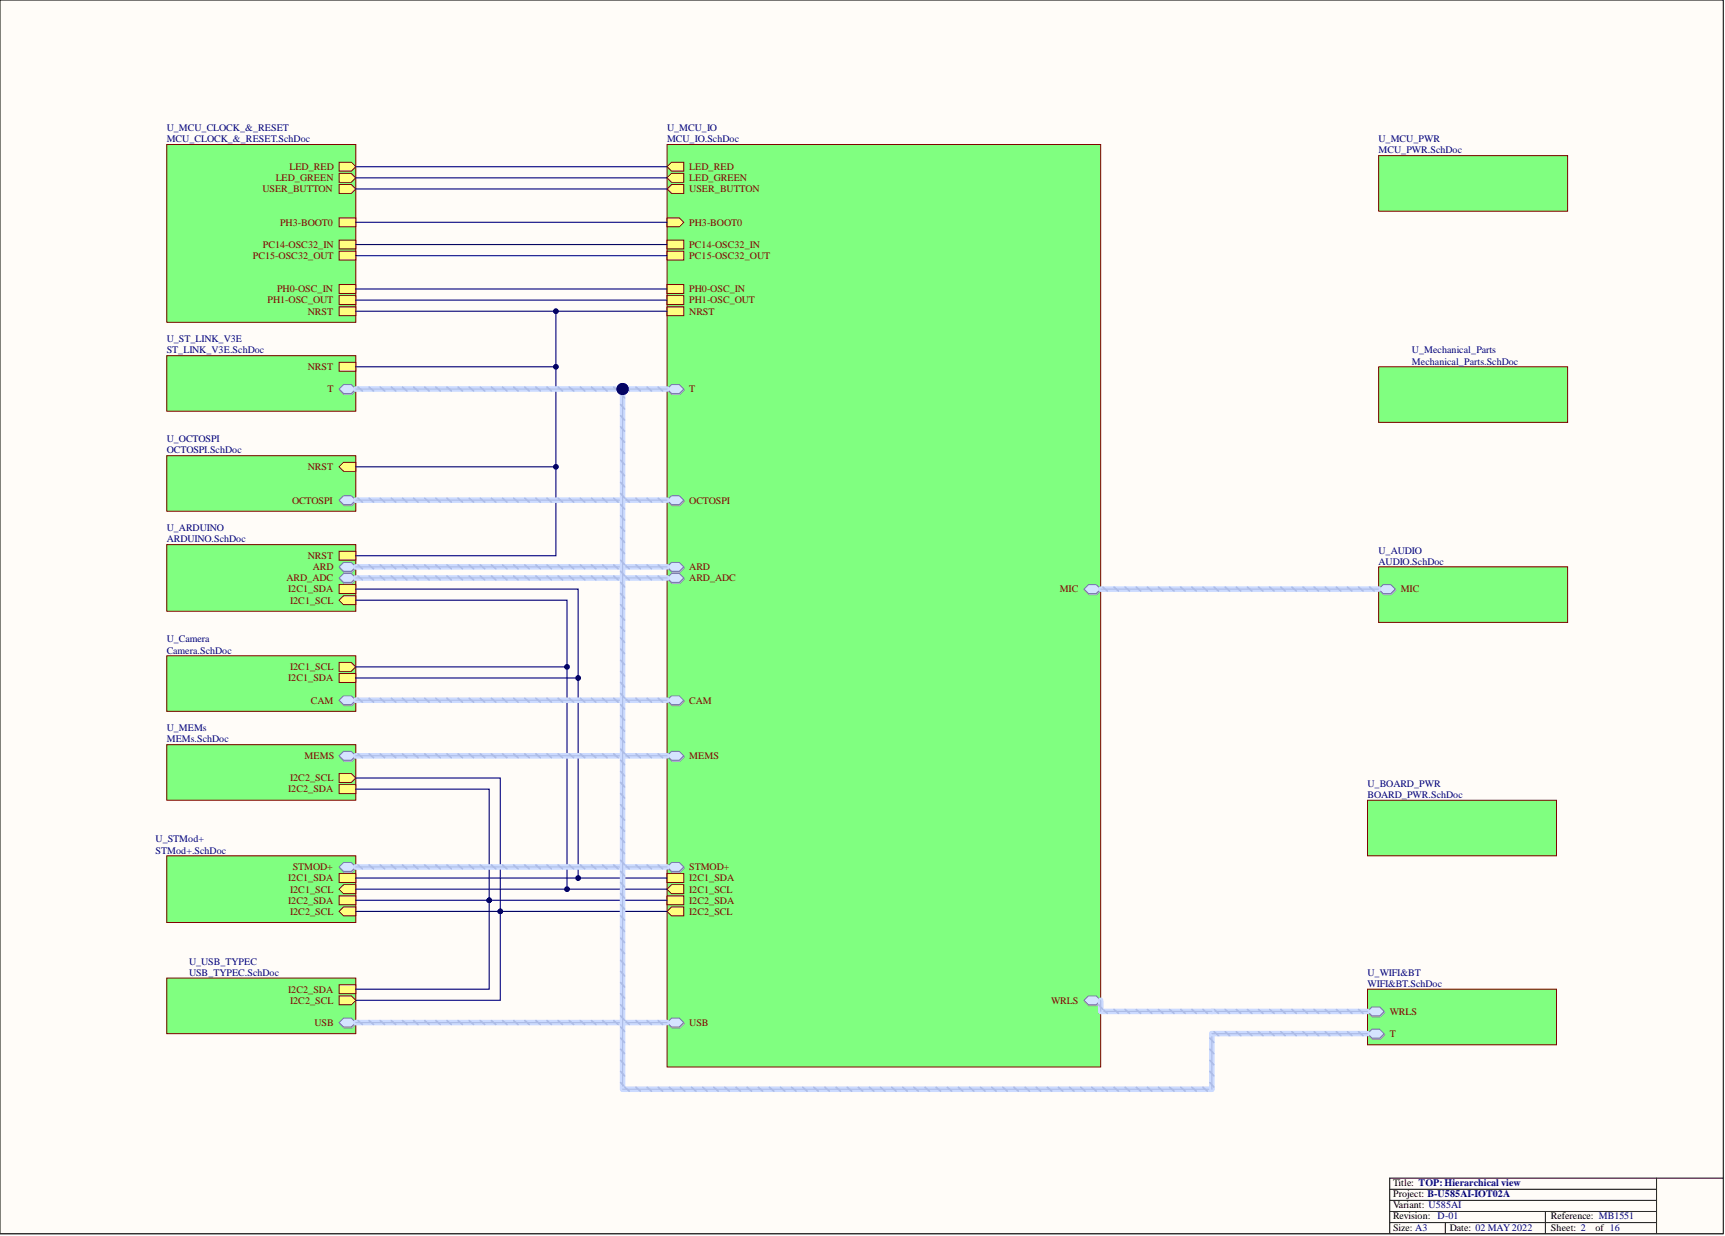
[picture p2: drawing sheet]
<svg xmlns="http://www.w3.org/2000/svg" width="393mm" height="282mm" viewBox="0 0 393 282" stroke-linecap="round" stroke-linejoin="round" font-family="sans-serif">
<defs><g id="words">
<g font-size="2.3" fill="#000080">
<text x="38" y="29.9">U_MCU_CLOCK_&amp;_RESET</text>
<text x="152.1" y="29.9">U_MCU_IO</text>
<text x="38" y="32.4">MCU_CLOCK_&amp;_RESET.SchDoc</text>
<text x="152.1" y="32.4">MCU_IO.SchDoc</text>
<text x="314.4" y="32.4">U_MCU_PWR</text>
<text x="314.4" y="35">MCU_PWR.SchDoc</text>
<text x="38" y="78.1">U_ST_LINK_V3E</text>
<text x="38" y="80.6">ST_LINK_V3E.SchDoc</text>
<text x="322" y="80.6">U_Mechanical_Parts</text>
<text x="322" y="83.1">Mechanical_Parts.SchDoc</text>
<text x="38" y="100.9">U_OCTOSPI</text>
<text x="38" y="103.4">OCTOSPI.SchDoc</text>
<text x="38" y="121.2">U_ARDUINO</text>
<text x="38" y="123.7">ARDUINO.SchDoc</text>
<text x="314.4" y="126.2">U_AUDIO</text>
<text x="314.4" y="128.8">AUDIO.SchDoc</text>
<text x="38" y="146.5">U_Camera</text>
<text x="38" y="149">Camera.SchDoc</text>
<text x="38" y="166.8">U_MEMs</text>
<text x="38" y="169.3">MEMs.SchDoc</text>
<text x="311.8" y="179.5">U_BOARD_PWR</text>
<text x="311.8" y="182">BOARD_PWR.SchDoc</text>
<text x="35.5" y="192.1">U_STMod+</text>
<text x="35.5" y="194.7">STMod+.SchDoc</text>
<text x="43.1" y="220">U_USB_TYPEC</text>
<text x="43.1" y="222.5">USB_TYPEC.SchDoc</text>
<text x="311.8" y="222.5">U_WIFI&amp;BT</text>
<text x="311.8" y="225.1">WIFI&amp;BT.SchDoc</text>
</g>
<g font-size="2.3" fill="#800000">
<text x="62.9" y="41.3">LED_GREEN</text>
<text x="66" y="38.8">LED_RED</text>
<text x="157.2" y="38.8">LED_RED</text>
<text x="157.2" y="41.3">LED_GREEN</text>
<text x="59.8" y="43.9">USER_BUTTON</text>
<text x="157.2" y="43.9">USER_BUTTON</text>
<text x="63.9" y="51.5">PH3-BOOT0</text>
<text x="157.2" y="51.5">PH3-BOOT0</text>
<text x="57.6" y="59.1">PC15-OSC32_OUT</text>
<text x="59.9" y="56.5">PC14-OSC32_IN</text>
<text x="157.2" y="56.5">PC14-OSC32_IN</text>
<text x="157.2" y="59.1">PC15-OSC32_OUT</text>
<text x="61" y="69.2">PH1-OSC_OUT</text>
<text x="63.2" y="66.7">PH0-OSC_IN</text>
<text x="70.2" y="71.7">NRST</text>
<text x="157.2" y="71.7">NRST</text>
<text x="157.2" y="66.7">PH0-OSC_IN</text>
<text x="157.2" y="69.2">PH1-OSC_OUT</text>
<text x="70.2" y="84.4">NRST</text>
<text x="74.7" y="89.5">T</text>
<text x="157.2" y="89.5">T</text>
<text x="70.2" y="107.2">NRST</text>
<text x="66.6" y="114.8">OCTOSPI</text>
<text x="157.2" y="114.8">OCTOSPI</text>
<text x="70.2" y="127.5">NRST</text>
<text x="71.3" y="130">ARD</text>
<text x="157.2" y="130">ARD</text>
<text x="65.3" y="132.6">ARD_ADC</text>
<text x="65.7" y="135.1">I2C1_SDA</text>
<text x="66.2" y="137.6">I2C1_SCL</text>
<text x="157.2" y="132.6">ARD_ADC</text>
<text x="241.7" y="135.1">MIC</text>
<text x="319.4" y="135.1">MIC</text>
<text x="65.7" y="155.4">I2C1_SDA</text>
<text x="66.2" y="152.8">I2C1_SCL</text>
<text x="70.9" y="160.4">CAM</text>
<text x="157.2" y="160.4">CAM</text>
<text x="69.5" y="173.1">MEMS</text>
<text x="157.2" y="173.1">MEMS</text>
<text x="66.2" y="178.2">I2C2_SCL</text>
<text x="65.7" y="180.7">I2C2_SDA</text>
<text x="65.7" y="201">I2C1_SDA</text>
<text x="66.2" y="203.5">I2C1_SCL</text>
<text x="66.8" y="198.5">STMOD+</text>
<text x="157.2" y="198.5">STMOD+</text>
<text x="157.2" y="201">I2C1_SDA</text>
<text x="157.2" y="203.5">I2C1_SCL</text>
<text x="65.7" y="206.1">I2C2_SDA</text>
<text x="66.2" y="208.6">I2C2_SCL</text>
<text x="157.2" y="206.1">I2C2_SDA</text>
<text x="157.2" y="208.6">I2C2_SCL</text>
<text x="65.7" y="226.3">I2C2_SDA</text>
<text x="66.2" y="228.9">I2C2_SCL</text>
<text x="71.7" y="234">USB</text>
<text x="157.2" y="234">USB</text>
<text x="239.7" y="228.9">WRLS</text>
<text x="316.9" y="231.4">WRLS</text>
<text x="316.9" y="236.5">T</text>
</g>
<g font-size="2.3">
<text x="317.7" y="270.4">Title: TOP: Hierarchical view</text>
<text x="317.7" y="273">Project: B-U585AI-IOT02A</text>
<text x="317.7" y="275.5">Variant: U585AI</text>
<text x="317.7" y="280.8">Size: A3</text>
<text x="317.7" y="278.1">Revision: D-01</text>
<text x="330.6" y="280.8">Date: 02 MAY2022</text>
<text x="353.7" y="278.1">Reference: MB1551</text>
<text x="353.7" y="280.8">Sheet: 2</text>
<text x="363.8" y="280.8">of 16</text>
</g>
</g></defs>
<path d="M0 0h393v281.3h-393z" fill-rule="evenodd" fill="#fffcf8"/>
<path d="M0 0h393v281.3h-393z" fill="none" stroke="#000" stroke-width=".23"/>
<path d="M0 0h393v281.3h-393z" fill-rule="evenodd" fill="#fffcf8"/>
<path d="M0 0h393v281.3h-393zM316.9 271.2h60.8M316.9 273.7h60.8M316.9 278.8h60.8M316.9 276.3h60.8M329.6 278.8v2.5M352.4 276.3v5M377.7 268.7v12.6M393 268.7h-76.1v12.6" fill="none" stroke="#000" stroke-width=".23"/>
<path d="M38 124.2h43.1v15.2h-43.1z" fill-rule="evenodd" fill="#80ff80"/>
<path d="M38 124.2h43.1v15.2h-43.1z" fill="none" stroke="#800000" stroke-width=".23"/>
<path d="M77.3 125.7h3.8v2.1h-3.8z" fill-rule="evenodd" fill="#ffff80"/>
<path d="M77.3 125.7h3.8v2.1h-3.8z" fill="none" stroke="#800000" stroke-width=".23"/>
<path d="M77.3 133.3h3.8v2.1h-3.8z" fill-rule="evenodd" fill="#ffff80"/>
<path d="M77.3 133.3h3.8v2.1h-3.8z" fill="none" stroke="#800000" stroke-width=".23"/>
<path d="M77.3 136.9l1-1h2.8v2h-2.8z" fill-rule="evenodd" fill="#ffff80"/>
<path d="M77.3 136.9l1-1h2.8v2h-2.8z" fill="none" stroke="#800000" stroke-width=".23"/>
<path d="M77.4 132.1l1.1-1.1h1.7l1.1 1.1-1.1 1h-1.7z" fill-rule="evenodd" fill="#bac0ca"/>
<path d="M77.4 132.1l1.1-1.1h1.7l1.1 1.1-1.1 1h-1.7z" fill="none" stroke="#a6acb6" stroke-width=".23"/>
<path d="M77.3 131.8l1-1h1.8l1 1-1 1h-1.8z" fill-rule="evenodd" fill="#d5e4ff"/>
<path d="M77.3 131.8l1-1h1.8l1 1-1 1h-1.8z" fill="none" stroke="#71809b" stroke-width=".23"/>
<path d="M77.4 129.5l1.1-1h1.7l1.1 1-1.1 1h-1.7z" fill-rule="evenodd" fill="#bac0ca"/>
<path d="M77.4 129.5l1.1-1h1.7l1.1 1-1.1 1h-1.7z" fill="none" stroke="#a6acb6" stroke-width=".23"/>
<path d="M77.3 129.3l1-1h1.8l1 1-1 1h-1.8z" fill-rule="evenodd" fill="#d5e4ff"/>
<path d="M77.3 129.3l1-1h1.8l1 1-1 1h-1.8z" fill="none" stroke="#71809b" stroke-width=".23"/>
<path d="M314.4 129.3h43.1v12.6h-43.1z" fill-rule="evenodd" fill="#80ff80"/>
<path d="M314.4 129.3h43.1v12.6h-43.1z" fill="none" stroke="#800000" stroke-width=".23"/>
<path d="M314.5 134.6l1-1h1.8l1 1-1 1h-1.8z" fill-rule="evenodd" fill="#bac0ca"/>
<path d="M314.5 134.6l1-1h1.8l1 1-1 1h-1.8z" fill="none" stroke="#a6acb6" stroke-width=".23"/>
<path d="M314.4 134.3l1-1h1.8l1 1-1 1.1h-1.8z" fill-rule="evenodd" fill="#d5e4ff"/>
<path d="M314.4 134.3l1-1h1.8l1 1-1 1.1h-1.8z" fill="none" stroke="#71809b" stroke-width=".23"/>
<path d="M311.8 182.5h43.1v12.7h-43.1z" fill-rule="evenodd" fill="#80ff80"/>
<path d="M311.8 182.5h43.1v12.7h-43.1z" fill="none" stroke="#800000" stroke-width=".23"/>
<path d="M38 149.5h43.1v12.7h-43.1z" fill-rule="evenodd" fill="#80ff80"/>
<path d="M38 149.5h43.1v12.7h-43.1z" fill="none" stroke="#800000" stroke-width=".23"/>
<path d="M77.3 151.1h2.8l1 1-1 1h-2.8z" fill-rule="evenodd" fill="#ffff80"/>
<path d="M77.3 151.1h2.8l1 1-1 1h-2.8z" fill="none" stroke="#800000" stroke-width=".23"/>
<path d="M77.3 153.6h3.8v2h-3.8z" fill-rule="evenodd" fill="#ffff80"/>
<path d="M77.3 153.6h3.8v2h-3.8z" fill="none" stroke="#800000" stroke-width=".23"/>
<path d="M77.4 159.9l1.1-1h1.7l1.1 1-1.1 1.1h-1.7z" fill-rule="evenodd" fill="#bac0ca"/>
<path d="M77.4 159.9l1.1-1h1.7l1.1 1-1.1 1.1h-1.7z" fill="none" stroke="#a6acb6" stroke-width=".23"/>
<path d="M77.3 159.7l1-1h1.8l1 1-1 1h-1.8z" fill-rule="evenodd" fill="#d5e4ff"/>
<path d="M77.3 159.7l1-1h1.8l1 1-1 1h-1.8z" fill="none" stroke="#71809b" stroke-width=".23"/>
<path d="M38 33h43.1v40.5h-43.1z" fill-rule="evenodd" fill="#80ff80"/>
<path d="M38 33h43.1v40.5h-43.1z" fill="none" stroke="#800000" stroke-width=".23"/>
<path d="M77.3 70h3.8v2h-3.8z" fill-rule="evenodd" fill="#ffff80"/>
<path d="M77.3 70h3.8v2h-3.8z" fill="none" stroke="#800000" stroke-width=".23"/>
<path d="M77.3 49.7h3.8v2h-3.8z" fill-rule="evenodd" fill="#ffff80"/>
<path d="M77.3 49.7h3.8v2h-3.8z" fill="none" stroke="#800000" stroke-width=".23"/>
<path d="M77.3 54.8h3.8v2h-3.8z" fill-rule="evenodd" fill="#ffff80"/>
<path d="M77.3 54.8h3.8v2h-3.8z" fill="none" stroke="#800000" stroke-width=".23"/>
<path d="M77.3 57.3h3.8v2h-3.8z" fill-rule="evenodd" fill="#ffff80"/>
<path d="M77.3 57.3h3.8v2h-3.8z" fill="none" stroke="#800000" stroke-width=".23"/>
<path d="M77.3 37h2.8l1 1-1 1h-2.8z" fill-rule="evenodd" fill="#ffff80"/>
<path d="M77.3 37h2.8l1 1-1 1h-2.8z" fill="none" stroke="#800000" stroke-width=".23"/>
<path d="M77.3 39.5h2.8l1 1.1-1 1h-2.8z" fill-rule="evenodd" fill="#ffff80"/>
<path d="M77.3 39.5h2.8l1 1.1-1 1h-2.8z" fill="none" stroke="#800000" stroke-width=".23"/>
<path d="M77.3 64.9h3.8v2h-3.8z" fill-rule="evenodd" fill="#ffff80"/>
<path d="M77.3 64.9h3.8v2h-3.8z" fill="none" stroke="#800000" stroke-width=".23"/>
<path d="M77.3 67.4h3.8v2.1h-3.8z" fill-rule="evenodd" fill="#ffff80"/>
<path d="M77.3 67.4h3.8v2.1h-3.8z" fill="none" stroke="#800000" stroke-width=".23"/>
<path d="M77.3 42.1h2.8l1 1-1 1h-2.8z" fill-rule="evenodd" fill="#ffff80"/>
<path d="M77.3 42.1h2.8l1 1-1 1h-2.8z" fill="none" stroke="#800000" stroke-width=".23"/>
<path d="M152.1 33h98.9v210.3h-98.9z" fill-rule="evenodd" fill="#80ff80"/>
<path d="M152.1 33h98.9v210.3h-98.9z" fill="none" stroke="#800000" stroke-width=".23"/>
<path d="M152.1 49.7h2.8l1 1-1 1h-2.8z" fill-rule="evenodd" fill="#ffff80"/>
<path d="M152.1 49.7h2.8l1 1-1 1h-2.8z" fill="none" stroke="#800000" stroke-width=".23"/>
<path d="M152.1 70h3.8v2h-3.8z" fill-rule="evenodd" fill="#ffff80"/>
<path d="M152.1 70h3.8v2h-3.8z" fill="none" stroke="#800000" stroke-width=".23"/>
<path d="M152.1 64.9h3.8v2h-3.8z" fill-rule="evenodd" fill="#ffff80"/>
<path d="M152.1 64.9h3.8v2h-3.8z" fill="none" stroke="#800000" stroke-width=".23"/>
<path d="M152.1 67.4h3.8v2.1h-3.8z" fill-rule="evenodd" fill="#ffff80"/>
<path d="M152.1 67.4h3.8v2.1h-3.8z" fill="none" stroke="#800000" stroke-width=".23"/>
<path d="M152.1 54.8h3.8v2h-3.8z" fill-rule="evenodd" fill="#ffff80"/>
<path d="M152.1 54.8h3.8v2h-3.8z" fill="none" stroke="#800000" stroke-width=".23"/>
<path d="M152.1 57.3h3.8v2h-3.8z" fill-rule="evenodd" fill="#ffff80"/>
<path d="M152.1 57.3h3.8v2h-3.8z" fill="none" stroke="#800000" stroke-width=".23"/>
<path d="M152.1 38l1-1h2.8v2h-2.8z" fill-rule="evenodd" fill="#ffff80"/>
<path d="M152.1 38l1-1h2.8v2h-2.8z" fill="none" stroke="#800000" stroke-width=".23"/>
<path d="M152.1 40.6l1-1.1h2.8v2.1h-2.8z" fill-rule="evenodd" fill="#ffff80"/>
<path d="M152.1 40.6l1-1.1h2.8v2.1h-2.8z" fill="none" stroke="#800000" stroke-width=".23"/>
<path d="M152.1 43.1l1-1h2.8v2h-2.8z" fill-rule="evenodd" fill="#ffff80"/>
<path d="M152.1 43.1l1-1h2.8v2h-2.8z" fill="none" stroke="#800000" stroke-width=".23"/>
<path d="M152.2 114.3l1.1-1h1.7l1 1-1 1h-1.7z" fill-rule="evenodd" fill="#bac0ca"/>
<path d="M152.2 114.3l1.1-1h1.7l1 1-1 1h-1.7z" fill="none" stroke="#a6acb6" stroke-width=".23"/>
<path d="M152.1 114.1l1-1.1h1.8l1 1.1-1 1h-1.8z" fill-rule="evenodd" fill="#d5e4ff"/>
<path d="M152.1 114.1l1-1.1h1.8l1 1.1-1 1h-1.8z" fill="none" stroke="#71809b" stroke-width=".23"/>
<path d="M152.2 198l1.1-1.1h1.7l1 1.1-1 1h-1.7z" fill-rule="evenodd" fill="#bac0ca"/>
<path d="M152.2 198l1.1-1.1h1.7l1 1.1-1 1h-1.7z" fill="none" stroke="#a6acb6" stroke-width=".23"/>
<path d="M152.1 197.7l1-1h1.8l1 1-1 1h-1.8z" fill-rule="evenodd" fill="#d5e4ff"/>
<path d="M152.1 197.7l1-1h1.8l1 1-1 1h-1.8z" fill="none" stroke="#71809b" stroke-width=".23"/>
<path d="M152.2 132.1l1.1-1.1h1.7l1 1.1-1 1h-1.7z" fill-rule="evenodd" fill="#bac0ca"/>
<path d="M152.2 132.1l1.1-1.1h1.7l1 1.1-1 1h-1.7z" fill="none" stroke="#a6acb6" stroke-width=".23"/>
<path d="M152.1 131.8l1-1h1.8l1 1-1 1h-1.8z" fill-rule="evenodd" fill="#d5e4ff"/>
<path d="M152.1 131.8l1-1h1.8l1 1-1 1h-1.8z" fill="none" stroke="#71809b" stroke-width=".23"/>
<path d="M152.2 129.5l1.1-1h1.7l1 1-1 1h-1.7z" fill-rule="evenodd" fill="#bac0ca"/>
<path d="M152.2 129.5l1.1-1h1.7l1 1-1 1h-1.7z" fill="none" stroke="#a6acb6" stroke-width=".23"/>
<path d="M152.1 129.3l1-1h1.8l1 1-1 1h-1.8z" fill-rule="evenodd" fill="#d5e4ff"/>
<path d="M152.1 129.3l1-1h1.8l1 1-1 1h-1.8z" fill="none" stroke="#71809b" stroke-width=".23"/>
<path d="M152.2 233.4l1.1-1h1.7l1 1-1 1.1h-1.7z" fill-rule="evenodd" fill="#bac0ca"/>
<path d="M152.2 233.4l1.1-1h1.7l1 1-1 1.1h-1.7z" fill="none" stroke="#a6acb6" stroke-width=".23"/>
<path d="M152.1 233.2l1-1h1.8l1 1-1 1h-1.8z" fill-rule="evenodd" fill="#d5e4ff"/>
<path d="M152.1 233.2l1-1h1.8l1 1-1 1h-1.8z" fill="none" stroke="#71809b" stroke-width=".23"/>
<path d="M152.2 159.9l1.1-1h1.7l1 1-1 1.1h-1.7z" fill-rule="evenodd" fill="#bac0ca"/>
<path d="M152.2 159.9l1.1-1h1.7l1 1-1 1.1h-1.7z" fill="none" stroke="#a6acb6" stroke-width=".23"/>
<path d="M152.1 159.7l1-1h1.8l1 1-1 1h-1.8z" fill-rule="evenodd" fill="#d5e4ff"/>
<path d="M152.1 159.7l1-1h1.8l1 1-1 1h-1.8z" fill="none" stroke="#71809b" stroke-width=".23"/>
<path d="M247.3 134.6l1-1h1.8l1 1-1 1h-1.8z" fill-rule="evenodd" fill="#bac0ca"/>
<path d="M247.3 134.6l1-1h1.8l1 1-1 1h-1.8z" fill="none" stroke="#a6acb6" stroke-width=".23"/>
<path d="M247.2 134.3l1-1h1.8l1 1-1 1.1h-1.8z" fill-rule="evenodd" fill="#d5e4ff"/>
<path d="M247.2 134.3l1-1h1.8l1 1-1 1.1h-1.8z" fill="none" stroke="#71809b" stroke-width=".23"/>
<path d="M152.2 172.6l1.1-1h1.7l1 1-1 1h-1.7z" fill-rule="evenodd" fill="#bac0ca"/>
<path d="M152.2 172.6l1.1-1h1.7l1 1-1 1h-1.7z" fill="none" stroke="#a6acb6" stroke-width=".23"/>
<path d="M152.1 172.4l1-1.1h1.8l1 1.1-1 1h-1.8z" fill-rule="evenodd" fill="#d5e4ff"/>
<path d="M152.1 172.4l1-1.1h1.8l1 1.1-1 1h-1.8z" fill="none" stroke="#71809b" stroke-width=".23"/>
<path d="M247.3 228.4l1-1h1.8l1 1-1 1h-1.8z" fill-rule="evenodd" fill="#bac0ca"/>
<path d="M247.3 228.4l1-1h1.8l1 1-1 1h-1.8z" fill="none" stroke="#a6acb6" stroke-width=".23"/>
<path d="M247.2 228.1l1-1h1.8l1 1-1 1h-1.8z" fill-rule="evenodd" fill="#d5e4ff"/>
<path d="M247.2 228.1l1-1h1.8l1 1-1 1h-1.8z" fill="none" stroke="#71809b" stroke-width=".23"/>
<path d="M152.2 89l1.1-1h1.7l1 1-1 1h-1.7z" fill-rule="evenodd" fill="#bac0ca"/>
<path d="M152.2 89l1.1-1h1.7l1 1-1 1h-1.7z" fill="none" stroke="#a6acb6" stroke-width=".23"/>
<path d="M152.1 88.7l1-1h1.8l1 1-1 1h-1.8z" fill-rule="evenodd" fill="#d5e4ff"/>
<path d="M152.1 88.7l1-1h1.8l1 1-1 1h-1.8z" fill="none" stroke="#71809b" stroke-width=".23"/>
<path d="M152.1 199.2h3.8v2.1h-3.8z" fill-rule="evenodd" fill="#ffff80"/>
<path d="M152.1 199.2h3.8v2.1h-3.8z" fill="none" stroke="#800000" stroke-width=".23"/>
<path d="M152.1 202.8l1-1h2.8v2h-2.8z" fill-rule="evenodd" fill="#ffff80"/>
<path d="M152.1 202.8l1-1h2.8v2h-2.8z" fill="none" stroke="#800000" stroke-width=".23"/>
<path d="M152.1 204.3h3.8v2h-3.8z" fill-rule="evenodd" fill="#ffff80"/>
<path d="M152.1 204.3h3.8v2h-3.8z" fill="none" stroke="#800000" stroke-width=".23"/>
<path d="M152.1 207.8l1-1h2.8v2.1h-2.8z" fill-rule="evenodd" fill="#ffff80"/>
<path d="M152.1 207.8l1-1h2.8v2.1h-2.8z" fill="none" stroke="#800000" stroke-width=".23"/>
<path d="M314.4 35.5h43.1v12.7h-43.1z" fill-rule="evenodd" fill="#80ff80"/>
<path d="M314.4 35.5h43.1v12.7h-43.1z" fill="none" stroke="#800000" stroke-width=".23"/>
<path d="M314.4 83.6h43.1v12.7h-43.1z" fill-rule="evenodd" fill="#80ff80"/>
<path d="M314.4 83.6h43.1v12.7h-43.1z" fill="none" stroke="#800000" stroke-width=".23"/>
<path d="M38 169.8h43.1v12.7h-43.1z" fill-rule="evenodd" fill="#80ff80"/>
<path d="M38 169.8h43.1v12.7h-43.1z" fill="none" stroke="#800000" stroke-width=".23"/>
<path d="M77.3 178.9h3.8v2.1h-3.8z" fill-rule="evenodd" fill="#ffff80"/>
<path d="M77.3 178.9h3.8v2.1h-3.8z" fill="none" stroke="#800000" stroke-width=".23"/>
<path d="M77.3 176.4h2.8l1 1-1 1h-2.8z" fill-rule="evenodd" fill="#ffff80"/>
<path d="M77.3 176.4h2.8l1 1-1 1h-2.8z" fill="none" stroke="#800000" stroke-width=".23"/>
<path d="M77.4 172.6l1.1-1h1.7l1.1 1-1.1 1h-1.7z" fill-rule="evenodd" fill="#bac0ca"/>
<path d="M77.4 172.6l1.1-1h1.7l1.1 1-1.1 1h-1.7z" fill="none" stroke="#a6acb6" stroke-width=".23"/>
<path d="M77.3 172.4l1-1.1h1.8l1 1.1-1 1h-1.8z" fill-rule="evenodd" fill="#d5e4ff"/>
<path d="M77.3 172.4l1-1.1h1.8l1 1.1-1 1h-1.8z" fill="none" stroke="#71809b" stroke-width=".23"/>
<path d="M38 103.9h43.1v12.7h-43.1z" fill-rule="evenodd" fill="#80ff80"/>
<path d="M38 103.9h43.1v12.7h-43.1z" fill="none" stroke="#800000" stroke-width=".23"/>
<path d="M77.3 106.5l1-1.1h2.8v2.1h-2.8z" fill-rule="evenodd" fill="#ffff80"/>
<path d="M77.3 106.5l1-1.1h2.8v2.1h-2.8z" fill="none" stroke="#800000" stroke-width=".23"/>
<path d="M77.4 114.3l1.1-1h1.7l1.1 1-1.1 1h-1.7z" fill-rule="evenodd" fill="#bac0ca"/>
<path d="M77.4 114.3l1.1-1h1.7l1.1 1-1.1 1h-1.7z" fill="none" stroke="#a6acb6" stroke-width=".23"/>
<path d="M77.3 114.1l1-1.1h1.8l1 1.1-1 1h-1.8z" fill-rule="evenodd" fill="#d5e4ff"/>
<path d="M77.3 114.1l1-1.1h1.8l1 1.1-1 1h-1.8z" fill="none" stroke="#71809b" stroke-width=".23"/>
<path d="M38 195.2h43.1v15.2h-43.1z" fill-rule="evenodd" fill="#80ff80"/>
<path d="M38 195.2h43.1v15.2h-43.1z" fill="none" stroke="#800000" stroke-width=".23"/>
<path d="M77.4 198l1.1-1.1h1.7l1.1 1.1-1.1 1h-1.7z" fill-rule="evenodd" fill="#bac0ca"/>
<path d="M77.4 198l1.1-1.1h1.7l1.1 1.1-1.1 1h-1.7z" fill="none" stroke="#a6acb6" stroke-width=".23"/>
<path d="M77.3 197.7l1-1h1.8l1 1-1 1h-1.8z" fill-rule="evenodd" fill="#d5e4ff"/>
<path d="M77.3 197.7l1-1h1.8l1 1-1 1h-1.8z" fill="none" stroke="#71809b" stroke-width=".23"/>
<path d="M77.3 199.2h3.8v2.1h-3.8z" fill-rule="evenodd" fill="#ffff80"/>
<path d="M77.3 199.2h3.8v2.1h-3.8z" fill="none" stroke="#800000" stroke-width=".23"/>
<path d="M77.3 202.8l1-1h2.8v2h-2.8z" fill-rule="evenodd" fill="#ffff80"/>
<path d="M77.3 202.8l1-1h2.8v2h-2.8z" fill="none" stroke="#800000" stroke-width=".23"/>
<path d="M77.3 204.3h3.8v2h-3.8z" fill-rule="evenodd" fill="#ffff80"/>
<path d="M77.3 204.3h3.8v2h-3.8z" fill="none" stroke="#800000" stroke-width=".23"/>
<path d="M77.3 207.8l1-1h2.8v2.1h-2.8z" fill-rule="evenodd" fill="#ffff80"/>
<path d="M77.3 207.8l1-1h2.8v2.1h-2.8z" fill="none" stroke="#800000" stroke-width=".23"/>
<path d="M38 81.1h43.1v12.7h-43.1z" fill-rule="evenodd" fill="#80ff80"/>
<path d="M38 81.1h43.1v12.7h-43.1z" fill="none" stroke="#800000" stroke-width=".23"/>
<path d="M77.3 82.6h3.8v2.1h-3.8z" fill-rule="evenodd" fill="#ffff80"/>
<path d="M77.3 82.6h3.8v2.1h-3.8z" fill="none" stroke="#800000" stroke-width=".23"/>
<path d="M77.4 89l1.1-1h1.7l1.1 1-1.1 1h-1.7z" fill-rule="evenodd" fill="#bac0ca"/>
<path d="M77.4 89l1.1-1h1.7l1.1 1-1.1 1h-1.7z" fill="none" stroke="#a6acb6" stroke-width=".23"/>
<path d="M77.3 88.7l1-1h1.8l1 1-1 1h-1.8z" fill-rule="evenodd" fill="#d5e4ff"/>
<path d="M77.3 88.7l1-1h1.8l1 1-1 1h-1.8z" fill="none" stroke="#71809b" stroke-width=".23"/>
<path d="M311.8 225.6h43.1v12.7h-43.1z" fill-rule="evenodd" fill="#80ff80"/>
<path d="M311.8 225.6h43.1v12.7h-43.1z" fill="none" stroke="#800000" stroke-width=".23"/>
<path d="M312 230.9l1-1h1.7l1.1 1-1.1 1h-1.7z" fill-rule="evenodd" fill="#bac0ca"/>
<path d="M312 230.9l1-1h1.7l1.1 1-1.1 1h-1.7z" fill="none" stroke="#a6acb6" stroke-width=".23"/>
<path d="M311.8 230.7l1-1.1h1.8l1 1.1-1 1h-1.8z" fill-rule="evenodd" fill="#d5e4ff"/>
<path d="M311.8 230.7l1-1.1h1.8l1 1.1-1 1h-1.8z" fill="none" stroke="#71809b" stroke-width=".23"/>
<path d="M312 236l1-1h1.7l1.1 1-1.1 1h-1.7z" fill-rule="evenodd" fill="#bac0ca"/>
<path d="M312 236l1-1h1.7l1.1 1-1.1 1h-1.7z" fill="none" stroke="#a6acb6" stroke-width=".23"/>
<path d="M311.8 235.7l1-1h1.8l1 1-1 1h-1.8z" fill-rule="evenodd" fill="#d5e4ff"/>
<path d="M311.8 235.7l1-1h1.8l1 1-1 1h-1.8z" fill="none" stroke="#71809b" stroke-width=".23"/>
<path d="M38 223.1h43.1v12.6h-43.1z" fill-rule="evenodd" fill="#80ff80"/>
<path d="M38 223.1h43.1v12.6h-43.1z" fill="none" stroke="#800000" stroke-width=".23"/>
<path d="M77.4 233.4l1.1-1h1.7l1.1 1-1.1 1.1h-1.7z" fill-rule="evenodd" fill="#bac0ca"/>
<path d="M77.4 233.4l1.1-1h1.7l1.1 1-1.1 1.1h-1.7z" fill="none" stroke="#a6acb6" stroke-width=".23"/>
<path d="M77.3 233.2l1-1h1.8l1 1-1 1h-1.8z" fill-rule="evenodd" fill="#d5e4ff"/>
<path d="M77.3 233.2l1-1h1.8l1 1-1 1h-1.8z" fill="none" stroke="#71809b" stroke-width=".23"/>
<path d="M77.3 224.6h3.8v2h-3.8z" fill-rule="evenodd" fill="#ffff80"/>
<path d="M77.3 224.6h3.8v2h-3.8z" fill="none" stroke="#800000" stroke-width=".23"/>
<path d="M77.3 227.1h2.8l1 1-1 1h-2.8z" fill-rule="evenodd" fill="#ffff80"/>
<path d="M77.3 227.1h2.8l1 1-1 1h-2.8z" fill="none" stroke="#800000" stroke-width=".23"/>
<path d="M81.1 38h71M114.1 207.8v20.3h-33" fill="none" stroke="#000080" stroke-width=".25"/>
<circle cx="114.1" cy="207.8" r=".51" fill="#000080"/>
<circle cx="114.1" cy="207.8" r=".51" fill="none" stroke="#000080" stroke-width=".23"/>
<path d="M111.5 205.3v20.3h-30.4" fill="none" stroke="#000080" stroke-width=".25"/>
<circle cx="111.5" cy="205.3" r=".51" fill="#000080"/>
<circle cx="111.5" cy="205.3" r=".51" fill="none" stroke="#000080" stroke-width=".23"/>
<path d="M81.1 207.8h71" fill="none" stroke="#000080" stroke-width=".25"/>
<circle cx="114.1" cy="207.8" r=".51" fill="#000080"/>
<circle cx="114.1" cy="207.8" r=".51" fill="none" stroke="#000080" stroke-width=".23"/>
<path d="M81.1 205.3h71" fill="none" stroke="#000080" stroke-width=".25"/>
<circle cx="111.5" cy="205.3" r=".51" fill="#000080"/>
<circle cx="111.5" cy="205.3" r=".51" fill="none" stroke="#000080" stroke-width=".23"/>
<path d="M81.1 202.8h71" fill="none" stroke="#000080" stroke-width=".25"/>
<circle cx="129.3" cy="202.8" r=".51" fill="#000080"/>
<circle cx="129.3" cy="202.8" r=".51" fill="none" stroke="#000080" stroke-width=".23"/>
<path d="M81.1 200.2h71" fill="none" stroke="#000080" stroke-width=".25"/>
<circle cx="131.8" cy="200.2" r=".51" fill="#000080"/>
<circle cx="131.8" cy="200.2" r=".51" fill="none" stroke="#000080" stroke-width=".23"/>
<path d="M81.1 180h30.4v25.3" fill="none" stroke="#000080" stroke-width=".25"/>
<circle cx="111.5" cy="205.3" r=".51" fill="#000080"/>
<circle cx="111.5" cy="205.3" r=".51" fill="none" stroke="#000080" stroke-width=".23"/>
<path d="M81.1 177.4h33v30.4" fill="none" stroke="#000080" stroke-width=".25"/>
<circle cx="114.1" cy="207.8" r=".51" fill="#000080"/>
<circle cx="114.1" cy="207.8" r=".51" fill="none" stroke="#000080" stroke-width=".23"/>
<path d="M81.1 154.6h50.7" fill="none" stroke="#000080" stroke-width=".25"/>
<circle cx="131.8" cy="154.6" r=".51" fill="#000080"/>
<circle cx="131.8" cy="154.6" r=".51" fill="none" stroke="#000080" stroke-width=".23"/>
<path d="M81.1 152.1h48.2" fill="none" stroke="#000080" stroke-width=".25"/>
<circle cx="129.3" cy="152.1" r=".51" fill="#000080"/>
<circle cx="129.3" cy="152.1" r=".51" fill="none" stroke="#000080" stroke-width=".23"/>
<path d="M81.1 136.9h48.2v65.9" fill="none" stroke="#000080" stroke-width=".25"/>
<circle cx="129.3" cy="152.1" r=".51" fill="#000080"/>
<circle cx="129.3" cy="152.1" r=".51" fill="none" stroke="#000080" stroke-width=".23"/>
<circle cx="129.3" cy="202.8" r=".51" fill="#000080"/>
<circle cx="129.3" cy="202.8" r=".51" fill="none" stroke="#000080" stroke-width=".23"/>
<path d="M81.1 134.3h50.7v65.9" fill="none" stroke="#000080" stroke-width=".25"/>
<circle cx="131.8" cy="200.2" r=".51" fill="#000080"/>
<circle cx="131.8" cy="200.2" r=".51" fill="none" stroke="#000080" stroke-width=".23"/>
<circle cx="131.8" cy="154.6" r=".51" fill="#000080"/>
<circle cx="131.8" cy="154.6" r=".51" fill="none" stroke="#000080" stroke-width=".23"/>
<path d="M81.1 83.6h45.7v43.1h-45.7" fill="none" stroke="#000080" stroke-width=".25"/>
<circle cx="126.8" cy="106.5" r=".51" fill="#000080"/>
<circle cx="126.8" cy="106.5" r=".51" fill="none" stroke="#000080" stroke-width=".23"/>
<circle cx="126.8" cy="83.6" r=".51" fill="#000080"/>
<circle cx="126.8" cy="83.6" r=".51" fill="none" stroke="#000080" stroke-width=".23"/>
<path d="M81.1 106.5h45.7" fill="none" stroke="#000080" stroke-width=".25"/>
<circle cx="126.8" cy="106.5" r=".51" fill="#000080"/>
<circle cx="126.8" cy="106.5" r=".51" fill="none" stroke="#000080" stroke-width=".23"/>
<path d="M81.1 71h71" fill="none" stroke="#000080" stroke-width=".25"/>
<circle cx="126.8" cy="71" r=".51" fill="#000080"/>
<circle cx="126.8" cy="71" r=".51" fill="none" stroke="#000080" stroke-width=".23"/>
<path d="M81.1 58.3h71M81.1 55.8h71M81.1 50.7h71M81.1 43.1h71M81.1 40.6h71M81.1 68.4h71M81.1 65.9h71M126.8 71v12.6" fill="none" stroke="#000080" stroke-width=".25"/>
<circle cx="126.8" cy="83.6" r=".51" fill="#000080"/>
<circle cx="126.8" cy="83.6" r=".51" fill="none" stroke="#000080" stroke-width=".23"/>
<circle cx="126.8" cy="71" r=".51" fill="#000080"/>
<circle cx="126.8" cy="71" r=".51" fill="none" stroke="#000080" stroke-width=".23"/>
<path d="M81.1 88.7h71M81.1 114.1h71M81.1 131.8h71M81.1 129.3h71M81.1 159.7h71M81.1 172.4h71M81.1 197.7h71M81.1 233.2h71" fill="none" stroke="#cbdaff" stroke-width="1.3"/>
<g fill="none" stroke="#adbce7" stroke-width=".38">
<path d="M81.6 88.3l1 .9M84.2 88.3l1 .9M86.7 88.3l1 .9M89.2 88.3l1.1 .9M91.8 88.3l1 .9M94.3 88.3l1 .9M96.8 88.3l1.1 .9M99.4 88.3l1 .9M101.9 88.3l1 .9M104.4 88.3l1.1 .9M107 88.3l1 .9M109.5 88.3l1 .9"/>
<path d="M112.1 88.3l1 .9M114.6 88.3l1 .9M117.1 88.3l1 .9M119.7 88.3l1 .9M122.2 88.3l1 .9M124.7 88.3l1 .9M127.3 88.3l1 .9M129.8 88.3l1 .9M132.3 88.3l1.1 .9M134.9 88.3l1 .9M137.4 88.3l1 .9M139.9 88.3l1.1 .9"/>
<path d="M142.5 88.3l1 .9M145 88.3l1 .9M147.5 88.3l1.1 .9M150.1 88.3l1 .9M81.6 113.6l1 .9M84.2 113.6l1 .9M86.7 113.6l1 .9M89.2 113.6l1.1 .9M91.8 113.6l1 .9M94.3 113.6l1 .9M96.8 113.6l1.1 .9M99.4 113.6l1 .9"/>
<path d="M101.9 113.6l1 .9M104.4 113.6l1.1 .9M107 113.6l1 .9M109.5 113.6l1 .9M112.1 113.6l1 .9M114.6 113.6l1 .9M117.1 113.6l1 .9M119.7 113.6l1 .9M122.2 113.6l1 .9M124.7 113.6l1 .9M127.3 113.6l1 .9M129.8 113.6l1 .9"/>
<path d="M132.3 113.6l1.1 .9M134.9 113.6l1 .9M137.4 113.6l1 .9M139.9 113.6l1.1 .9M142.5 113.6l1 .9M145 113.6l1 .9M147.5 113.6l1.1 .9M150.1 113.6l1 .9M81.6 131.4l1 .8M81.6 128.8l1 .9M84.2 131.4l1 .8M84.2 128.8l1 .9"/>
<path d="M86.7 131.4l1 .8M86.7 128.8l1 .9M89.2 131.4l1.1 .8M89.2 128.8l1.1 .9M91.8 131.4l1 .8M91.8 128.8l1 .9M94.3 131.4l1 .8M94.3 128.8l1 .9M96.8 131.4l1.1 .8M96.8 128.8l1.1 .9M99.4 131.4l1 .8M99.4 128.8l1 .9"/>
<path d="M101.9 131.4l1 .8M101.9 128.8l1 .9M104.4 131.4l1.1 .8M104.4 128.8l1.1 .9M107 131.4l1 .8M107 128.8l1 .9M109.5 131.4l1 .8M109.5 128.8l1 .9M112.1 131.4l1 .8M112.1 128.8l1 .9M114.6 131.4l1 .8M114.6 128.8l1 .9"/>
<path d="M117.1 131.4l1 .8M117.1 128.8l1 .9M119.7 131.4l1 .8M119.7 128.8l1 .9M122.2 131.4l1 .8M122.2 128.8l1 .9M124.7 131.4l1 .8M124.7 128.8l1 .9M127.3 131.4l1 .8M127.3 128.8l1 .9M129.8 131.4l1 .8M129.8 128.8l1 .9"/>
<path d="M132.3 131.4l1.1 .8M132.3 128.8l1.1 .9M134.9 131.4l1 .8M134.9 128.8l1 .9M137.4 131.4l1 .8M137.4 128.8l1 .9M139.9 131.4l1.1 .8M139.9 128.8l1.1 .9M142.5 131.4l1 .8M142.5 128.8l1 .9M145 131.4l1 .8M145 128.8l1 .9"/>
<path d="M147.5 131.4l1.1 .8M147.5 128.8l1.1 .9M150.1 131.4l1 .8M150.1 128.8l1 .9M81.6 159.2l1 .9M84.2 159.2l1 .9M86.7 159.2l1 .9M89.2 159.2l1.1 .9M91.8 159.2l1 .9M94.3 159.2l1 .9M96.8 159.2l1.1 .9M99.4 159.2l1 .9"/>
<path d="M101.9 159.2l1 .9M104.4 159.2l1.1 .9M107 159.2l1 .9M109.5 159.2l1 .9M112.1 159.2l1 .9M114.6 159.2l1 .9M117.1 159.2l1 .9M119.7 159.2l1 .9M122.2 159.2l1 .9M124.7 159.2l1 .9M127.3 159.2l1 .9M129.8 159.2l1 .9"/>
<path d="M132.3 159.2l1.1 .9M134.9 159.2l1 .9M137.4 159.2l1 .9M139.9 159.2l1.1 .9M142.5 159.2l1 .9M145 159.2l1 .9M147.5 159.2l1.1 .9M150.1 159.2l1 .9M81.6 171.9l1 .9M84.2 171.9l1 .9M86.7 171.9l1 .9M89.2 171.9l1.1 .9"/>
<path d="M91.8 171.9l1 .9M94.3 171.9l1 .9M96.8 171.9l1.1 .9M99.4 171.9l1 .9M101.9 171.9l1 .9M104.4 171.9l1.1 .9M107 171.9l1 .9M109.5 171.9l1 .9M112.1 171.9l1 .9M114.6 171.9l1 .9M117.1 171.9l1 .9M119.7 171.9l1 .9"/>
<path d="M122.2 171.9l1 .9M124.7 171.9l1 .9M127.3 171.9l1 .9M129.8 171.9l1 .9M132.3 171.9l1.1 .9M134.9 171.9l1 .9M137.4 171.9l1 .9M139.9 171.9l1.1 .9M142.5 171.9l1 .9M145 171.9l1 .9M147.5 171.9l1.1 .9M150.1 171.9l1 .9"/>
<path d="M81.6 197.3l1 .8M84.2 197.3l1 .8M86.7 197.3l1 .8M89.2 197.3l1.1 .8M91.8 197.3l1 .8M94.3 197.3l1 .8M96.8 197.3l1.1 .8M99.4 197.3l1 .8M101.9 197.3l1 .8M104.4 197.3l1.1 .8M107 197.3l1 .8M109.5 197.3l1 .8"/>
<path d="M112.1 197.3l1 .8M114.6 197.3l1 .8M117.1 197.3l1 .8M119.7 197.3l1 .8M122.2 197.3l1 .8M124.7 197.3l1 .8M127.3 197.3l1 .8M129.8 197.3l1 .8M132.3 197.3l1.1 .8M134.9 197.3l1 .8M137.4 197.3l1 .8M139.9 197.3l1.1 .8"/>
<path d="M142.5 197.3l1 .8M145 197.3l1 .8M147.5 197.3l1.1 .8M150.1 197.3l1 .8M81.6 232.7l1 .9M84.2 232.7l1 .9M86.7 232.7l1 .9M89.2 232.7l1.1 .9M91.8 232.7l1 .9M94.3 232.7l1 .9M96.8 232.7l1.1 .9M99.4 232.7l1 .9"/>
<path d="M101.9 232.7l1 .9M104.4 232.7l1.1 .9M107 232.7l1 .9M109.5 232.7l1 .9M112.1 232.7l1 .9M114.6 232.7l1 .9M117.1 232.7l1 .9M119.7 232.7l1 .9M122.2 232.7l1 .9M124.7 232.7l1 .9M127.3 232.7l1 .9M129.8 232.7l1 .9"/>
<path d="M132.3 232.7l1.1 .9M134.9 232.7l1 .9M137.4 232.7l1 .9M139.9 232.7l1.1 .9M142.5 232.7l1 .9M145 232.7l1 .9M147.5 232.7l1.1 .9M150.1 232.7l1 .9"/>
</g>
<path d="M81.1 88.7h71M81.1 114.1h71M81.1 131.8h71M81.1 129.3h71M81.1 159.7h71M81.1 172.4h71M81.1 197.7h71M81.1 233.2h71" fill="none" stroke="#adbce7" stroke-width=".25"/>
<circle cx="142" cy="88.7" r="1.27" fill="#000080"/>
<circle cx="142" cy="88.7" r="1.27" fill="none" stroke="#000080" stroke-width=".23"/>
<path d="M142 88.7v159.7h134.3v-12.7h35.5M251 134.3h63.4M251 228.1v2.6h60.8" fill="none" stroke="#cbdaff" stroke-width="1.3"/>
<g fill="none" stroke="#adbce7" stroke-width=".38">
<path d="M141.5 99.9l.9 1M141.5 97.3l.9 1M141.5 94.8l.9 1M141.5 92.3l.9 1M141.5 89.7l.9 1M141.5 117.6l.9 1M141.5 115.1l.9 1M141.5 112.5l.9 1.1M141.5 110l.9 1M141.5 107.5l.9 1M141.5 104.9l.9 1.1M141.5 102.4l.9 1"/>
<path d="M141.5 137.9l.9 1M141.5 135.4l.9 1M141.5 132.8l.9 1M141.5 130.3l.9 1M141.5 127.8l.9 1M141.5 125.2l.9 1M141.5 122.7l.9 1M141.5 120.1l.9 1.1M251.5 133.9l1 .9M254 133.9l1 .9M256.6 133.9l1 .9M259.1 133.9l1 .9"/>
<path d="M261.6 133.9l1 .9M264.2 133.9l1 .9M266.7 133.9l1 .9M269.2 133.9l1.1 .9M271.8 133.9l1 .9M274.3 133.9l1 .9M276.8 133.9l1.1 .9M279.4 133.9l1 .9M281.9 133.9l1 .9M284.4 133.9l1.1 .9M287 133.9l1 .9M289.5 133.9l1 .9"/>
<path d="M292.1 133.9l1 .9M294.6 133.9l1 .9M297.1 133.9l1 .9M299.7 133.9l1 .9M302.2 133.9l1 .9M304.7 133.9l1 .9M307.3 133.9l1 .9M309.8 133.9l1 .9M312.3 133.9l1 .9M141.5 158.2l.9 1M141.5 155.6l.9 1M141.5 153.1l.9 1"/>
<path d="M141.5 150.6l.9 1M141.5 148l.9 1M141.5 145.5l.9 1M141.5 143l.9 1M141.5 140.4l.9 1M141.5 178.4l.9 1.1M141.5 175.9l.9 1M141.5 173.4l.9 1M141.5 170.8l.9 1.1M141.5 168.3l.9 1M141.5 165.8l.9 1M141.5 163.2l.9 1"/>
<path d="M141.5 160.7l.9 1M141.5 198.7l.9 1M141.5 196.2l.9 1M141.5 193.6l.9 1.1M141.5 191.1l.9 1M141.5 188.6l.9 1M141.5 186l.9 1.1M141.5 183.5l.9 1M141.5 181l.9 1M141.5 219l.9 1M141.5 216.5l.9 1M141.5 213.9l.9 1"/>
<path d="M141.5 211.4l.9 1M141.5 208.9l.9 1M141.5 206.3l.9 1M141.5 203.8l.9 1M141.5 201.3l.9 1M141.5 239.3l.9 1M141.5 236.7l.9 1.1M141.5 234.2l.9 1M141.5 231.7l.9 1M141.5 229.1l.9 1M141.5 226.6l.9 1M141.5 224.1l.9 1"/>
<path d="M141.5 221.5l.9 1M250.5 229.1l.9 1M251.5 230.2l1 .9M254 230.2l1 .9M256.6 230.2l1 .9M259.1 230.2l1 .9M261.6 230.2l1 .9M264.2 230.2l1 .9M266.7 230.2l1 .9M269.2 230.2l1.1 .9M271.8 230.2l1 .9M274.3 230.2l1 .9"/>
<path d="M275.9 239.3l.9 1M275.9 236.7l.9 1.1M276.8 230.2l1.1 .9M276.8 235.3l1.1 .9M279.4 230.2l1 .9M279.4 235.3l1 .9M281.9 230.2l1 .9M281.9 235.3l1 .9M284.4 230.2l1.1 .9M284.4 235.3l1.1 .9M287 230.2l1 .9M287 235.3l1 .9"/>
<path d="M289.5 230.2l1 .9M289.5 235.3l1 .9M292.1 230.2l1 .9M292.1 235.3l1 .9M294.6 230.2l1 .9M294.6 235.3l1 .9M297.1 230.2l1 .9M297.1 235.3l1 .9M299.7 230.2l1 .9M299.7 235.3l1 .9M302.2 230.2l1 .9M302.2 235.3l1 .9"/>
<path d="M304.7 230.2l1 .9M304.7 235.3l1 .9M307.3 230.2l1 .9M307.3 235.3l1 .9M309.8 230.2l1 .9M309.8 235.3l1 .9M141.5 246.9l.9 1M141.5 244.3l.9 1.1M141.5 241.8l.9 1M142.5 248l1 .8M145 248l1 .8M147.5 248l1.1 .8"/>
<path d="M150.1 248l1 .8M152.6 248l1 .8M155.2 248l1 .8M157.7 248l1 .8M160.2 248l1 .8M162.8 248l1 .8M165.3 248l1 .8M167.8 248l1 .8M170.4 248l1 .8M172.9 248l1 .8M175.4 248l1 .8M178 248l1 .8"/>
<path d="M180.5 248l1 .8M183 248l1.1 .8M185.6 248l1 .8M188.1 248l1 .8M190.6 248l1.1 .8M193.2 248l1 .8M195.7 248l1 .8M198.3 248l1 .8M200.8 248l1 .8M203.3 248l1 .8M205.9 248l1 .8M208.4 248l1 .8"/>
<path d="M210.9 248l1 .8M213.5 248l1 .8M216 248l1 .8M218.5 248l1 .8M221.1 248l1 .8M223.6 248l1 .8M226.1 248l1.1 .8M228.7 248l1 .8M231.2 248l1 .8M233.7 248l1.1 .8M236.3 248l1 .8M238.8 248l1 .8"/>
<path d="M241.3 248l1.1 .8M243.9 248l1 .8M246.4 248l1 .8M249 248l1 .8M251.5 248l1 .8M254 248l1 .8M256.6 248l1 .8M259.1 248l1 .8M261.6 248l1 .8M264.2 248l1 .8M266.7 248l1 .8M269.2 248l1.1 .8"/>
<path d="M271.8 248l1 .8M274.3 248l1 .8M275.9 246.9l.9 1M275.9 244.3l.9 1.1M275.9 241.8l.9 1"/>
</g>
<path d="M142 88.7v159.7h134.3v-12.7h35.5M251 134.3h63.4M251 228.1v2.6h60.8" fill="none" stroke="#adbce7" stroke-width=".25"/>
<circle cx="142" cy="88.7" r="1.27" fill="#000080"/>
<circle cx="142" cy="88.7" r="1.27" fill="none" stroke="#000080" stroke-width=".23"/>
<use href="#words"/>
</svg>
